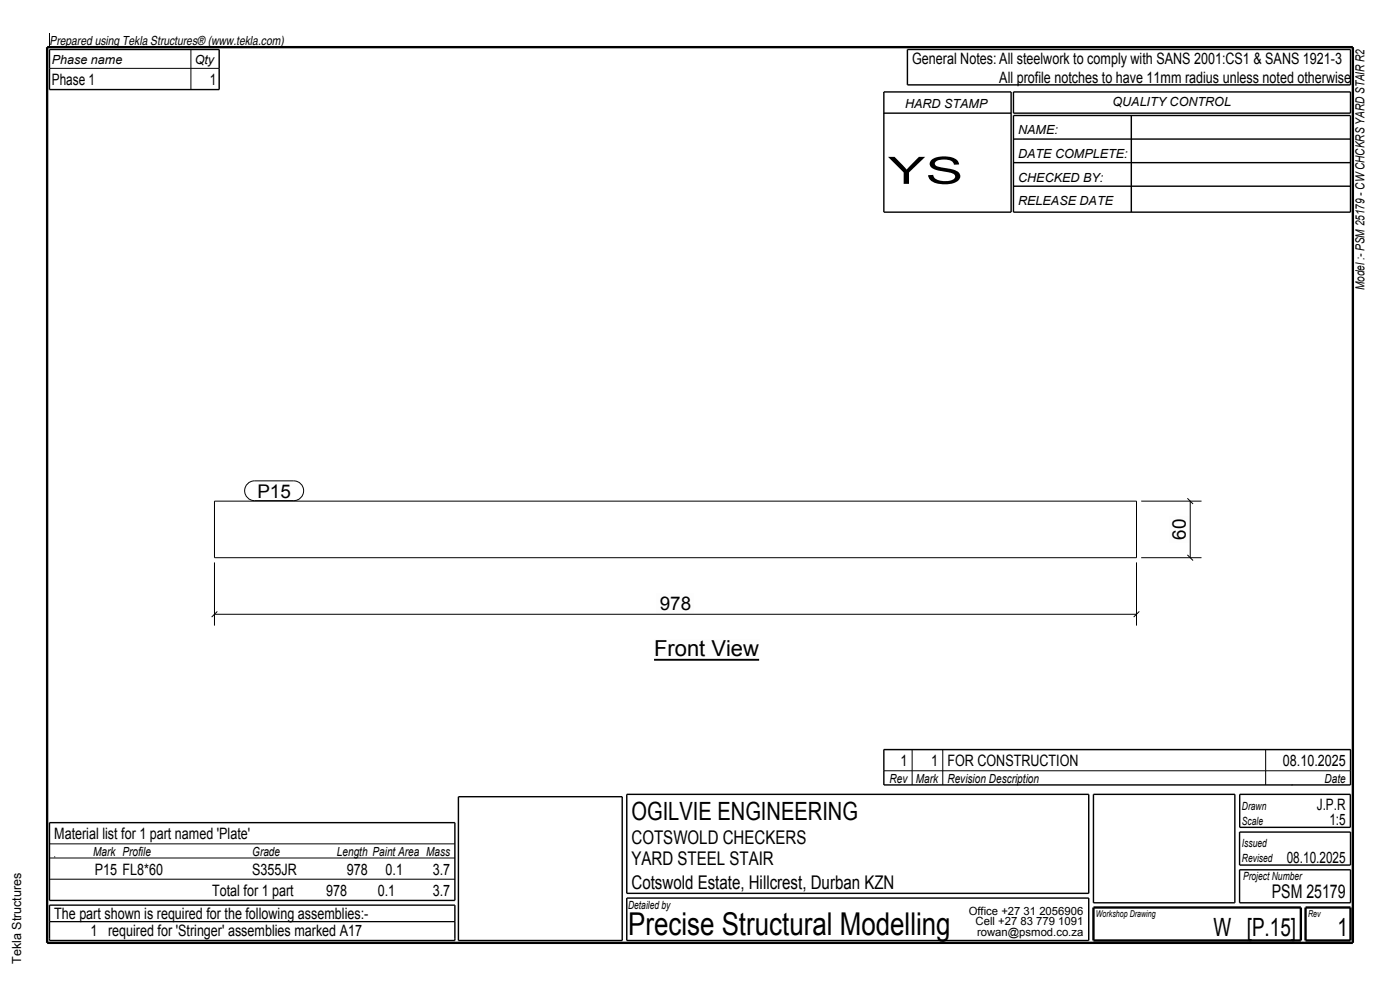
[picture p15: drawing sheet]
<svg xmlns="http://www.w3.org/2000/svg" width="297mm" height="210mm" viewBox="0 0 297 210" stroke-linecap="round" stroke-linejoin="round" font-family="sans-serif">
<defs><g id="words">
<text font-size="8" x="188.4" y="39">YS</text>
<text font-size="6.7" x="133.3" y="198.3">Precise Structural Modelling</text>
<g font-size="5.3">
<text x="134" y="174">OGILVIE ENGINEERING</text>
<text x="257.4" y="198.5">W [P.15]</text>
<text x="283.8" y="198.5">1</text>
</g>
<text font-size="4.7" x="138.8" y="139.2">Front View</text>
<g font-size="4">
<text x="54.6" y="105.6">P15</text>
<text x="251.6" y="114.5" transform="rotate(-90 251.6 114.5)">60</text>
<text x="140" y="129.4">978</text>
<text x="134" y="179">COTSWOLD CHECKERS</text>
<text x="134" y="183.5">YARD STEEL STAIR</text>
<text x="134" y="188.5">Cotswold Estate, Hillcrest, Durban KZN</text>
<text x="269.8" y="190.5">PSM 25179</text>
</g>
<g font-size="3.3">
<text x="193.5" y="13.5">General Notes: All steelwork to comply with SANS 2001:CS1 &amp; SANS 1921-3</text>
<text x="212" y="17.5">All profile notches to have 11mm radius unless noted otherwise</text>
<text x="11" y="18">Phase 1</text>
<text x="44.5" y="18">1</text>
<text x="191" y="162.5">1</text>
<text x="197.5" y="162.5">1 FOR CONSTRUCTION</text>
<text x="272.2" y="162.5">08.10.2025</text>
<text x="279.4" y="171.8">J.P.R</text>
<text x="11.5" y="178">Material list for 1 part named 'Plate'</text>
<text x="282" y="175">1:5</text>
<text x="20.1" y="185.5">P15 FL8*60</text>
<text x="53.5" y="185.5">S355JR</text>
<text x="73.6" y="185.5">978</text>
<text x="81.8" y="185.5">0.1</text>
<text x="91.8" y="185.5">3.7</text>
<text x="273" y="183">08.10.2025</text>
<text x="45" y="190">Total for 1 part</text>
<text x="69.2" y="190">978</text>
<text x="80.1" y="190">0.1</text>
<text x="91.8" y="190">3.7</text>
<text x="11.5" y="195">The part shown is required for the following assemblies:-</text>
<text x="19.2" y="198.5">1 required for 'Stringer' assemblies marked A17</text>
</g>
<g font-size="2.7">
<text x="10.5" y="9.5">Prepared using Tekla Structures® (www.tekla.com)</text>
<text x="11" y="13.5">Phase name</text>
<text x="41.3" y="13.5">Qty</text>
<text x="192" y="23">HARD STAMP</text>
<text x="236" y="22.5">QUALITY CONTROL</text>
<text x="216" y="28.5">NAME:</text>
<text x="216" y="33.5">DATE COMPLETE:</text>
<text x="216" y="38.5">CHECKED BY:</text>
<text x="216" y="43.5">RELEASE DATE</text>
<text x="289.5" y="61.5" transform="rotate(-90 289.5 61.5)">Model :- PSM 25179 - CW CHCKRS YARD STAIR R2</text>
<text x="188.7" y="166">Rev</text>
<text x="194.3" y="166">Mark</text>
<text x="201" y="166">Revision Description</text>
<text x="281" y="166">Date</text>
<text x="19.8" y="181.5">Mark Profile</text>
<text x="53.5" y="181.5">Grade</text>
<text x="71.5" y="181.5">Length Paint Area Mass</text>
<text x="4.5" y="204.5" transform="rotate(-90 4.5 204.5)">Tekla Structures</text>
</g>
<g font-size="2.4">
<text x="263.5" y="171.8">Drawn</text>
<text x="263.5" y="179.8">Issued</text>
<text x="263.5" y="175">Scale</text>
<text x="263.5" y="182.8">Revised</text>
<text x="263.7" y="186.8">Project Number</text>
<text x="133.3" y="192.8">Detailed by</text>
<text x="205.5" y="194">Office +27 31 2056906</text>
<text x="207" y="196.3">Cell +27 83 779 1091</text>
<text x="207.3" y="198.5">rowan@psmod.co.za</text>
</g>
<g font-size="2">
<text x="232.5" y="194.5">Workshop Drawing</text>
<text x="277.5" y="194.5">Rev</text>
</g>
</g></defs>
<path d="M10 10h277v190h-277z" fill="none" stroke="#000" stroke-width=".5"/>
<path d="M138.8 140h22.2" fill="none" stroke="#000" stroke-width=".4"/>
<path d="M138.8 135.7h22.2v3.5h-22.2z" fill-rule="evenodd" fill="#fefefb"/>
<g fill="none" stroke="#000" stroke-width=".21">
<path d="M10.5 7v3M10.5 14.5h36M40.5 10.5v8.5M45.5 106.3h195.6v12h-195.6zM45.5 119.3v13.4M241.1 119.3v13.4M242.1 106.3h12.8M242.1 118.3h12.8M251.9 117.7l1.2 1.2M251.9 105.7l1.2 1.2M252.5 106.3v12M45.5 130.3h195.6"/>
<path d="M46.1 129.7l-1.2 1.2M241.7 129.7l-1.2 1.2M187.5 159h99M193.5 159v7.5M200 159v7.5M268.5 159v7.5M10.5 179h86M187.5 163.5h99M274 166.5h.1M10.5 195.5h86M10.5 186.5h86M10.5 182h86"/>
<path d="M11.5 181.8h.1"/>
</g>
<g fill="none" stroke="#000" stroke-width=".3">
<path d="M10.5 10.5h36v8.5h-36zM187.5 19.5h27v25.5h-27zM192.5 10.5h94v7.5h-94zM215 19.5h71.5v4.5h-71.5zM187.5 24h27M215 24.5h71.5v20.5h-71.5zM215 29.5h71.5M215 34.5h71.5M215 39.5h71.5M240 24.5v20.5M187.5 159h99v7.5h-99zM10.5 174.5h86v16.5h-86z"/>
<path d="M97.3 169h34.7v30.5h-34.7zM133 168.5h98v21h-98zM232 168.5h30v23h-30zM263 176.5h23.5v7h-23.5zM263 168.5h23.5v7h-23.5zM10.5 192h86v7.5h-86zM133 190.5h98v9h-98zM263 184.5h23.5v7h-23.5z"/>
</g>
<path d="M232 192.5h44v7h-44zM277 192.5h9.5v7h-9.5z" fill="none" stroke="#000" stroke-width=".5"/>
<g fill="#fefefb">
<path d="M54.6 102.6h7.1v3h-7.1z" fill-rule="evenodd"/>
<path d="M54.6 102.6h7.1v3h-7.1z" fill-rule="evenodd"/>
</g>
<path d="M52.5 102.6l.9-.5 .6-.1h8.3a2.1 2.1 0 0 1 2.1 2.1 2.1 2.1 0 0 1-2.1 2.1h-8.3a2.1 2.1 0 0 1-1.9-1.3 2.1 2.1 0 0 1 .4-2.3z" fill="none" stroke="#000" stroke-width=".21"/>
<g fill="#fefefb">
<path d="M248 109.5h4.2v5.6h-4.2z" fill-rule="evenodd"/>
<path d="M139.4 125.8h7.8v4.2h-7.8z" fill-rule="evenodd"/>
</g>
<use href="#words"/>
</svg>
